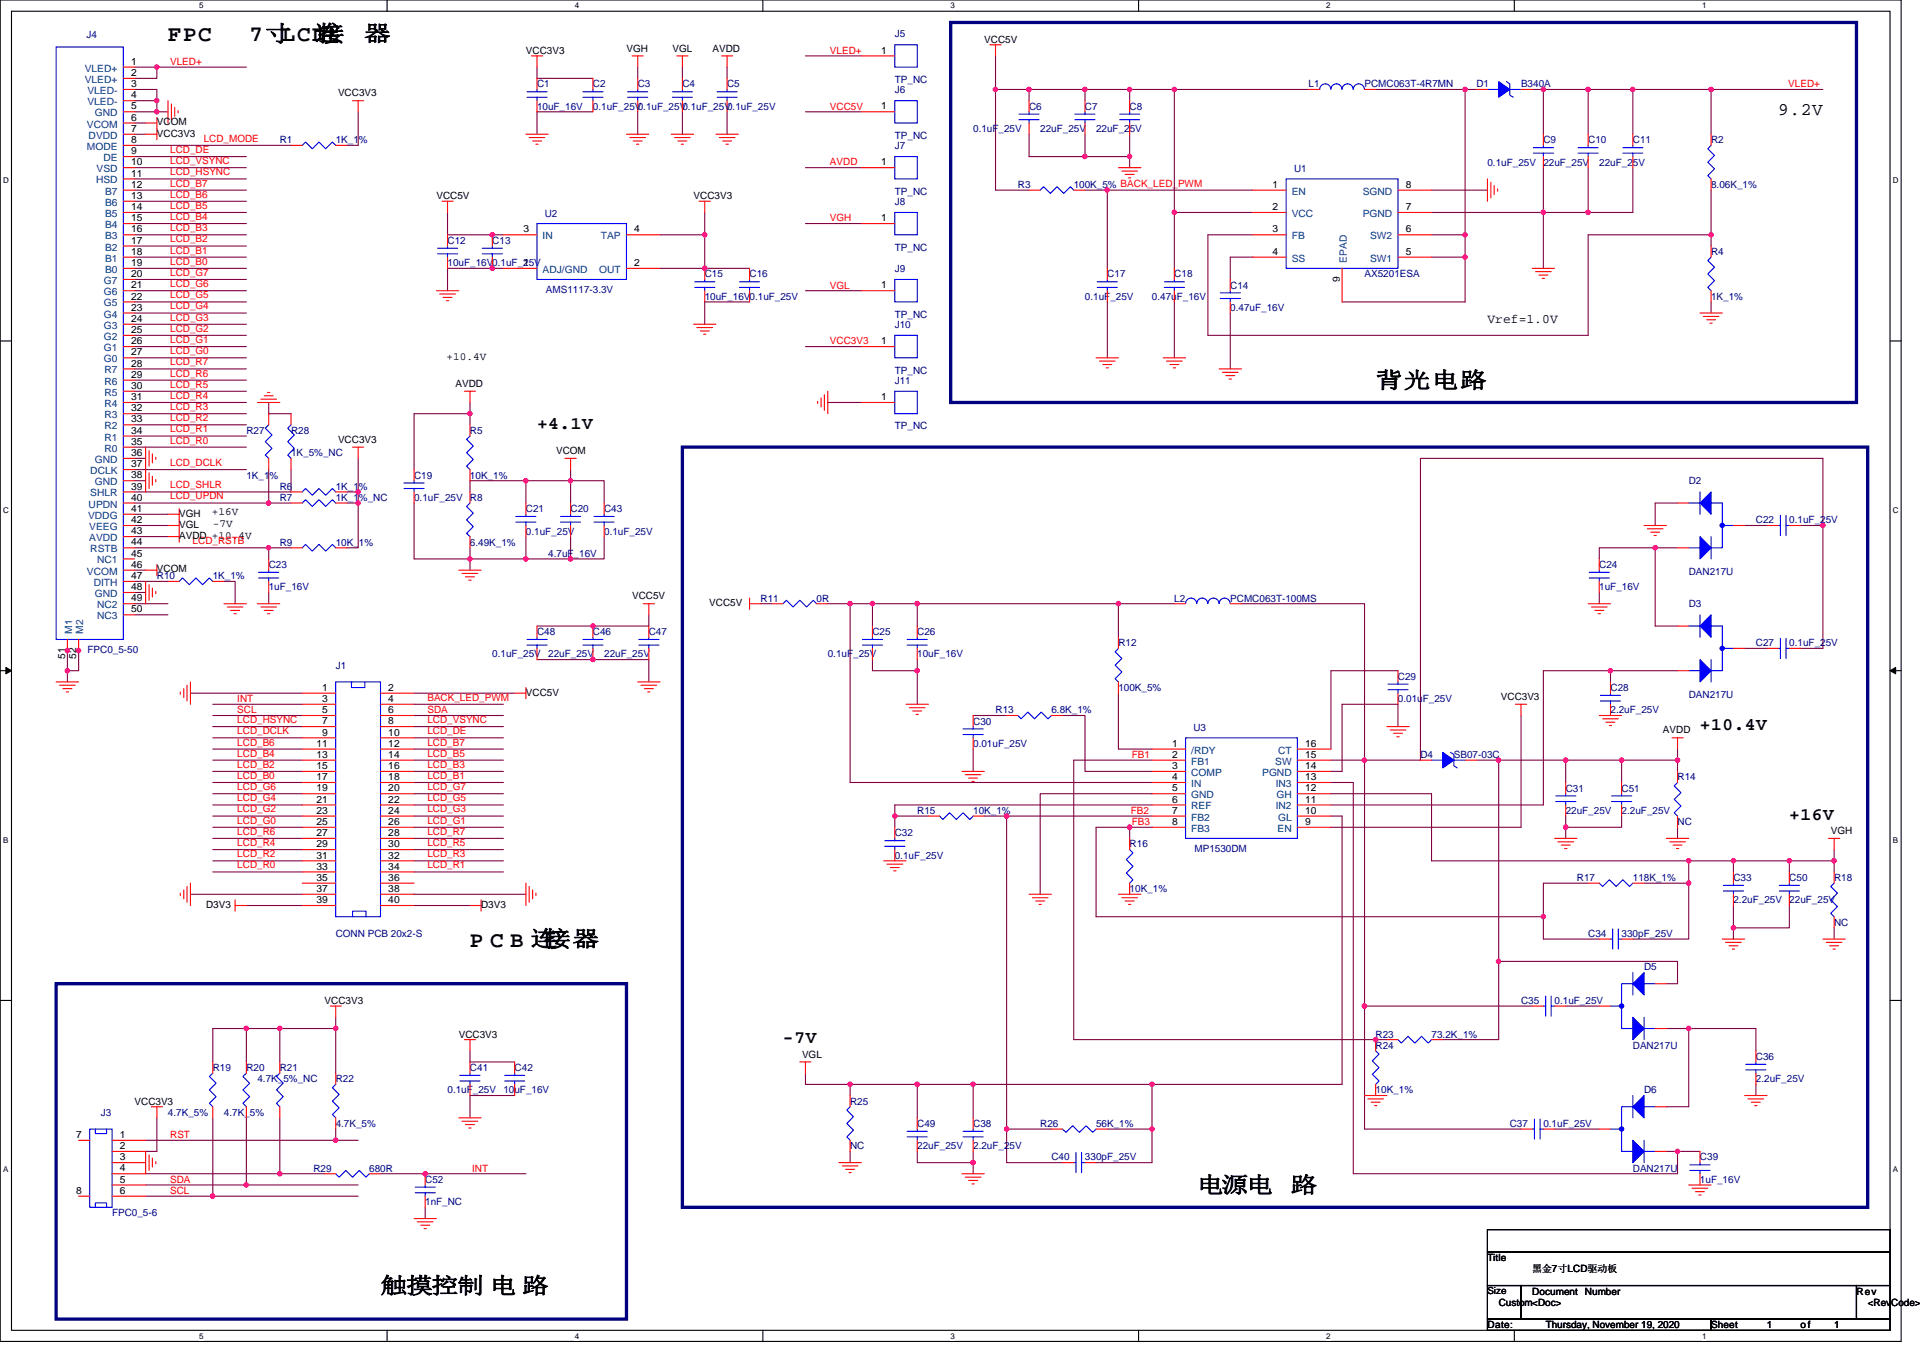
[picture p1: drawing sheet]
<svg xmlns="http://www.w3.org/2000/svg" width="297mm" height="210mm" viewBox="0 0 297 210" stroke-linecap="round" stroke-linejoin="round" font-family="sans-serif">
<defs><g id="words">
<g font-size="3.5">
<text x="25.9" y="6.4">FPC</text>
<text x="38.6" y="6.4">7寸LCD接</text>
<text x="48.5" y="6.4">连</text>
<text x="56.2" y="6.4">器</text>
<text x="212.5" y="59.9">背光电路</text>
<text x="72.6" y="146.3">P C B 连</text>
<text x="84" y="146.3">接器</text>
<text x="184.9" y="184.3">电源电</text>
<text x="199.3" y="184.3">路</text>
<text x="58.8" y="199.8">触摸控制 电 路</text>
</g>
<g font-size="2.8">
<text x="274.7" y="17.8">9.2V</text>
<text x="82.9" y="66.2">+4.1V</text>
<text x="262.6" y="112.8">+10.4V</text>
<text x="276.4" y="126.7">+16V</text>
<text x="120.9" y="161.2">-7V</text>
</g>
<text font-size="2" x="229.8" y="50">Vref=1.0V</text>
<g font-size="1.7">
<text x="69" y="55.6">+10.4V</text>
<text x="32.7" y="79.6">+16V</text>
<text x="32.9" y="81.5">-7V</text>
</g>
<g font-size="1.5" fill="#000080">
<text x="13.4" y="5.9">J4</text>
<text x="138.2" y="5.7">J5</text>
<text x="82.9" y="13.5">C1</text>
<text x="82.9" y="17">10uF_16V</text>
<text x="91.6" y="13.5">C2</text>
<text x="91.6" y="17">0.1uF_25V0.1uF_25V0.1uF_25V0.1uF_25V</text>
<text x="98.5" y="13.5">C3</text>
<text x="105.4" y="13.5">C4</text>
<text x="112.3" y="13.5">C5</text>
<text x="138.2" y="12.8">TP_NC</text>
<text x="138.2" y="14.4">J6</text>
<text x="159" y="17">C6</text>
<text x="167.6" y="17">C7</text>
<text x="174.5" y="17">C8</text>
<text x="202.1" y="13.5">L1</text>
<text x="210.8" y="13.5">PCMC063T-4R7MN</text>
<text x="228" y="13.5">D1</text>
<text x="234.9" y="13.5">B340A</text>
<text x="43.2" y="22.1">R1</text>
<text x="51.9" y="22.1">1K_1%</text>
<text x="138.2" y="23">J7</text>
<text x="138.2" y="21.4">TP_NC</text>
<text x="150.3" y="20.4">0.1uF_25V</text>
<text x="160.7" y="20.4">22uF_25V</text>
<text x="169.3" y="20.4">22uF_25V</text>
<text x="238.4" y="22.1">C9</text>
<text x="245.3" y="22.1">C10</text>
<text x="252.2" y="22.1">C11</text>
<text x="264.3" y="22.1">R2</text>
<text x="157.2" y="29">R3</text>
<text x="165.9" y="29">100K_5% BACK_LED_PWM</text>
<text x="199.9" y="26.6">U1</text>
<text x="229.8" y="25.6">0.1uF_25V</text>
<text x="238.4" y="25.6">22uF_25V</text>
<text x="247" y="25.6">22uF_25V</text>
<text x="264.3" y="29">8.06K_1%</text>
<text x="84.2" y="33.5">U2</text>
<text x="138.2" y="30.1">TP_NC</text>
<text x="138.2" y="31.6">J8</text>
<text x="69.1" y="37.7">C12</text>
<text x="69.1" y="41.1">10uF_16V0.1uF_25V</text>
<text x="76" y="37.7">C13</text>
<text x="138.2" y="38.7">TP_NC</text>
<text x="138.2" y="42">J9</text>
<text x="264.3" y="39.4">R4</text>
<text x="84.3" y="45.3">AMS1117-3.3V</text>
<text x="108.9" y="42.9">C15</text>
<text x="108.9" y="46.3">10uF_16V0.1uF_25V</text>
<text x="115.8" y="42.9">C16</text>
<text x="167.6" y="46.3">0.1uF_25V</text>
<text x="171" y="42.9">C17</text>
<text x="177.9" y="46.3">0.47uF_16V</text>
<text x="181.4" y="42.9">C18</text>
<text x="190" y="44.6">C14</text>
<text x="210.8" y="42.9">AX5201ESA</text>
<text x="264.3" y="46.3">1K_1%</text>
<text x="138.2" y="49.1">TP_NC</text>
<text x="138.2" y="50.6">J10</text>
<text x="190" y="48">0.47uF_16V</text>
<text x="138.2" y="59.3">J11</text>
<text x="138.2" y="57.7">TP_NC</text>
<text x="38.1" y="67">R27</text>
<text x="45" y="67">R28</text>
<text x="45" y="70.5">1K_5%_NC</text>
<text x="72.6" y="67">R5</text>
<text x="138.2" y="66.4">TP_NC</text>
<text x="38.1" y="74">1K_1%</text>
<text x="43.2" y="75.7">R6</text>
<text x="43.2" y="77.4">R7</text>
<text x="51.9" y="75.7">1K_1%</text>
<text x="51.9" y="77.4">1K_1%_NC</text>
<text x="64" y="74">C19</text>
<text x="64" y="77.4">0.1uF_25V</text>
<text x="72.6" y="74">10K_1%</text>
<text x="72.6" y="77.4">R8</text>
<text x="260.9" y="74.8">D2</text>
<text x="81.2" y="79.1">C21</text>
<text x="81.2" y="82.6">0.1uF_25V</text>
<text x="88.1" y="79.1">C20</text>
<text x="93.3" y="79.1">C43</text>
<text x="93.3" y="82.6">0.1uF_25V</text>
<text x="271.2" y="80.9">C22</text>
<text x="276.4" y="80.9">0.1uF_25V</text>
<text x="24.2" y="89.5">R10</text>
<text x="32.9" y="89.5">1K_1%</text>
<text x="41.5" y="87.8">C23</text>
<text x="43.2" y="84.3">R9</text>
<text x="51.9" y="84.3">10K_1%</text>
<text x="72.6" y="84.3">6.49K_1%</text>
<text x="84.7" y="86">4.7uF_16V</text>
<text x="247" y="87.8">C24</text>
<text x="260.9" y="88.8">DAN217U</text>
<text x="41.5" y="91.2">1uF_16V</text>
<text x="117.5" y="92.9">R11</text>
<text x="126.1" y="92.9">0R</text>
<text x="181.4" y="92.9">L2</text>
<text x="190" y="92.9">PCMC063T-100MS</text>
<text x="247" y="91.2">1uF_16V</text>
<text x="260.9" y="93.8">D3</text>
<text x="13.5" y="100.9">FPC0_5-50</text>
<text x="76" y="101.6">0.1uF_25V</text>
<text x="82.9" y="98.1">C48</text>
<text x="84.7" y="101.6">22uF_25V</text>
<text x="91.6" y="98.1">C46</text>
<text x="93.3" y="101.6">22uF_25V</text>
<text x="100.2" y="98.1">C47</text>
<text x="127.9" y="101.6">0.1uF_25V</text>
<text x="134.8" y="98.1">C25</text>
<text x="141.7" y="98.1">C26</text>
<text x="141.7" y="101.6">10uF_16V</text>
<text x="172.8" y="99.9">R12</text>
<text x="271.2" y="99.9">C27</text>
<text x="276.4" y="99.9">0.1uF_25V</text>
<text x="51.9" y="103.3">J1</text>
<text x="172.8" y="106.8">100K_5%</text>
<text x="215.9" y="105">C29</text>
<text x="248.8" y="106.8">C28</text>
<text x="260.9" y="107.8">DAN217U</text>
<text x="150.3" y="112">C30</text>
<text x="153.8" y="110.2">R13</text>
<text x="162.4" y="110.2">6.8K_1%</text>
<text x="184.3" y="113">U3</text>
<text x="215.9" y="108.5">0.01uF_25V</text>
<text x="248.8" y="110.2">2.2uF_25V</text>
<text x="150.3" y="115.4">0.01uF_25V</text>
<text x="219.4" y="117.1">D4</text>
<text x="224.6" y="117.1">SB07-03C</text>
<text x="141.7" y="125.8">R15</text>
<text x="150.3" y="125.8">10K_1%</text>
<text x="241.8" y="122.3">C31</text>
<text x="241.8" y="125.8">22uF_25V</text>
<text x="250.5" y="122.3">C51</text>
<text x="250.5" y="125.8">2.2uF_25V</text>
<text x="259.1" y="120.6">R14</text>
<text x="138.2" y="129.2">C32</text>
<text x="174.5" y="130.9">R16</text>
<text x="184.5" y="131.6">MP1530DM</text>
<text x="259.1" y="127.5">NC</text>
<text x="138.2" y="132.7">0.1uF_25V</text>
<text x="174.5" y="137.9">10K_1%</text>
<text x="243.6" y="136.1">R17</text>
<text x="252.2" y="136.1">118K_1%</text>
<text x="267.8" y="136.1">C33</text>
<text x="276.4" y="136.1">C50</text>
<text x="283.3" y="136.1">R18</text>
<text x="267.8" y="139.6">2.2uF_25V</text>
<text x="276.4" y="139.6">22uF_25V</text>
<text x="283.3" y="143">NC</text>
<text x="51.9" y="144.8">CONN PCB 20x2-S</text>
<text x="245.3" y="144.8">C34</text>
<text x="250.5" y="144.8">330pF_25V</text>
<text x="254" y="149.9">D5</text>
<text x="234.9" y="155.1">C35</text>
<text x="240.1" y="155.1">0.1uF_25V</text>
<text x="212.5" y="160.3">R23</text>
<text x="221.1" y="160.3">73.2K_1%</text>
<text x="32.9" y="165.5">R19</text>
<text x="38.1" y="165.5">R20</text>
<text x="39.8" y="167.2">4.7K_5%_NC</text>
<text x="43.2" y="165.5">R21</text>
<text x="51.9" y="167.2">R22</text>
<text x="72.6" y="165.5">C41</text>
<text x="79.5" y="165.5">C42</text>
<text x="212.5" y="162">R24</text>
<text x="252.2" y="162">DAN217U</text>
<text x="271.2" y="163.8">C36</text>
<text x="271.2" y="167.2">2.2uF_25V</text>
<text x="15.6" y="172.4">J3</text>
<text x="25.9" y="172.4">4.7K_5%</text>
<text x="34.6" y="172.4">4.7K_5%</text>
<text x="69.1" y="169">0.1uF_25V</text>
<text x="77.8" y="169">10uF_16V</text>
<text x="131.3" y="170.7">R25</text>
<text x="212.5" y="169">10K_1%</text>
<text x="254" y="169">D6</text>
<text x="51.9" y="174.1">4.7K_5%</text>
<text x="131.3" y="177.6">NC</text>
<text x="141.7" y="174.1">C49</text>
<text x="141.7" y="177.6">22uF_25V</text>
<text x="150.3" y="174.1">C38</text>
<text x="150.3" y="177.6">2.2uF_25V</text>
<text x="160.7" y="174.1">R26</text>
<text x="162.4" y="179.3">C40</text>
<text x="167.6" y="179.3">330pF_25V</text>
<text x="169.3" y="174.1">56K_1%</text>
<text x="233.2" y="174.1">C37</text>
<text x="238.4" y="174.1">0.1uF_25V</text>
<text x="262.6" y="179.3">C39</text>
<text x="48.4" y="181">R29</text>
<text x="57" y="181">680R</text>
<text x="65.7" y="182.8">C52</text>
<text x="252.2" y="181">DAN217U</text>
<text x="262.6" y="182.8">1uF_16V</text>
<text x="17.3" y="187.9">FPC0_5-6</text>
<text x="65.7" y="186.2">1nF_NC</text>
</g>
<g font-size="1.5" fill="#004080">
<text x="13.1" y="11.1">VLED+</text>
<text x="13.1" y="12.8">VLED+</text>
<text x="13.5" y="14.5">VLED-</text>
<text x="13.5" y="16.3">VLED-</text>
<text x="14.7" y="18">GND</text>
<text x="13.4" y="19.7">VCOM</text>
<text x="13.4" y="23.2">MODE</text>
<text x="13.7" y="21.4">DVDD</text>
<text x="14.8" y="28.3">HSD</text>
<text x="14.9" y="26.6">VSD</text>
<text x="16" y="24.9">DE</text>
<text x="16.2" y="30.1">B7</text>
<text x="16.2" y="31.8">B6</text>
<text x="16.2" y="33.5">B5</text>
<text x="16.2" y="35.2">B4</text>
<text x="199.5" y="30.1">EN</text>
<text x="199.5" y="33.5">VCC</text>
<text x="210.5" y="33.5">PGND</text>
<text x="210.5" y="30.1">SGND</text>
<text x="16.2" y="37">B3</text>
<text x="16.2" y="38.7">B2</text>
<text x="16.2" y="40.4">B1</text>
<text x="83.8" y="37">IN</text>
<text x="92.8" y="37">TAP</text>
<text x="199.5" y="40.4">SS</text>
<text x="199.5" y="37">FB</text>
<text x="208" y="40.6" transform="rotate(-90 208 40.6)">EPAD</text>
<text x="211.6" y="37">SW2</text>
<text x="211.6" y="40.4">SW1</text>
<text x="16.1" y="43.9">G7</text>
<text x="16.1" y="45.6">G6</text>
<text x="16.1" y="47.3">G5</text>
<text x="16.2" y="42.2">B0</text>
<text x="83.8" y="42.2">ADJ/GND</text>
<text x="92.6" y="42.2">OUT</text>
<text x="16.1" y="49.1">G4</text>
<text x="16.1" y="50.8">G3</text>
<text x="16.1" y="52.5">G2</text>
<text x="16.1" y="54.3">G1</text>
<text x="16.1" y="56">G0</text>
<text x="16.1" y="57.7">R7</text>
<text x="16.1" y="59.4">R6</text>
<text x="16.1" y="61.2">R5</text>
<text x="16.1" y="62.9">R4</text>
<text x="16.1" y="64.6">R3</text>
<text x="14.7" y="71.5">GND</text>
<text x="16.1" y="66.3">R2</text>
<text x="16.1" y="68.1">R1</text>
<text x="16.1" y="69.8">R0</text>
<text x="13.9" y="73.3">DCLK</text>
<text x="13.9" y="76.7">SHLR</text>
<text x="14.7" y="75">GND</text>
<text x="13.6" y="80.2">VDDG</text>
<text x="13.7" y="78.4">UPDN</text>
<text x="13.8" y="81.9">VEEG</text>
<text x="13.8" y="83.6">AVDD</text>
<text x="13.4" y="88.8">VCOM</text>
<text x="13.9" y="85.3">RSTB</text>
<text x="15" y="87.1">NC1</text>
<text x="14.5" y="90.5">DITH</text>
<text x="14.7" y="92.2">GND</text>
<text x="15" y="94">NC2</text>
<text x="15" y="95.7">NC3</text>
<text x="11.1" y="97.9" transform="rotate(-90 11.1 97.9)">M1</text>
<text x="12.9" y="97.9" transform="rotate(-90 12.9 97.9)">M2</text>
<text x="184" y="116.4">/RDY</text>
<text x="184" y="118.2">FB1</text>
<text x="184" y="119.9">COMP</text>
<text x="195" y="119.9">PGND</text>
<text x="197" y="118.2">SW</text>
<text x="197.4" y="116.4">CT</text>
<text x="184" y="121.6">IN</text>
<text x="184" y="123.3">GND</text>
<text x="184" y="125.1">REF</text>
<text x="197.1" y="125.1">IN2</text>
<text x="197.1" y="121.6">IN3</text>
<text x="197.2" y="123.3">GH</text>
<text x="184" y="126.8">FB2</text>
<text x="184" y="128.5">FB3</text>
<text x="197.3" y="128.5">EN</text>
<text x="197.4" y="126.8">GL</text>
</g>
<g font-size="1.5">
<text x="20.3" y="10">1</text>
<text x="20.3" y="11.7">2</text>
<text x="81.2" y="8.3">VCC3V3</text>
<text x="96.8" y="8">VGH</text>
<text x="103.9" y="8">VGL</text>
<text x="110.1" y="8">AVDD</text>
<text x="136.1" y="8.3">1</text>
<text x="152" y="6.6">VCC5V</text>
<text x="20.3" y="13.5">3</text>
<text x="20.3" y="15.2">4</text>
<text x="20.3" y="16.9">5</text>
<text x="52.2" y="14.9">VCC3V3</text>
<text x="136.1" y="16.9">1</text>
<text x="20.3" y="18.6">6</text>
<text x="20.3" y="22.1">8</text>
<text x="20.3" y="20.4">7</text>
<text x="20.3" y="23.8">9</text>
<text x="24.2" y="19.4">VCOM</text>
<text x="24.2" y="21.1">VCC3V3</text>
<text x="20.3" y="29">12</text>
<text x="20.3" y="27.3">11</text>
<text x="20.3" y="25.5">10</text>
<text x="136.1" y="25.5">1</text>
<text x="196.6" y="29">1</text>
<text x="217.1" y="29">8</text>
<text x="20.3" y="30.7">13</text>
<text x="20.3" y="32.5">14</text>
<text x="20.3" y="34.2">15</text>
<text x="20.3" y="35.9">16</text>
<text x="67.4" y="30.8">VCC5V</text>
<text x="80.9" y="35.9">3</text>
<text x="98" y="35.9">4</text>
<text x="107.1" y="30.8">VCC3V3</text>
<text x="136.1" y="34.2">1</text>
<text x="196.6" y="35.9">3</text>
<text x="196.6" y="32.5">2</text>
<text x="217.1" y="32.5">7</text>
<text x="217.1" y="35.9">6</text>
<text x="20.3" y="37.7">17</text>
<text x="20.3" y="39.4">18</text>
<text x="20.3" y="41.1">19</text>
<text x="80.9" y="41.1">1</text>
<text x="98" y="41.1">2</text>
<text x="196.6" y="39.4">4</text>
<text x="217.1" y="39.4">5</text>
<text x="20.3" y="42.8">20</text>
<text x="20.3" y="44.6">21</text>
<text x="20.3" y="46.3">22</text>
<text x="136.1" y="44.6">1</text>
<text x="206.9" y="43.6" transform="rotate(-90 206.9 43.6)">9</text>
<text x="20.3" y="48">23</text>
<text x="20.3" y="49.7">24</text>
<text x="20.3" y="51.5">25</text>
<text x="20.3" y="53.2">26</text>
<text x="136.1" y="53.2">1</text>
<text x="20.3" y="54.9">27</text>
<text x="20.3" y="56.6">28</text>
<text x="20.3" y="58.4">29</text>
<text x="70.4" y="59.8">AVDD</text>
<text x="20.3" y="60.1">30</text>
<text x="20.3" y="61.8">31</text>
<text x="20.3" y="63.6">32</text>
<text x="20.3" y="65.3">33</text>
<text x="136.1" y="61.8">1</text>
<text x="20.3" y="67">34</text>
<text x="20.3" y="68.7">35</text>
<text x="20.3" y="70.5">36</text>
<text x="52.2" y="68.4">VCC3V3</text>
<text x="85.9" y="70.1">VCOM</text>
<text x="20.3" y="77.4">40</text>
<text x="20.3" y="72.2">37</text>
<text x="20.3" y="75.6">39</text>
<text x="20.3" y="73.9">38</text>
<text x="20.3" y="80.8">42</text>
<text x="20.3" y="82.6">43</text>
<text x="20.3" y="79.1">41</text>
<text x="27.7" y="79.8">VGH</text>
<text x="27.7" y="81.6">VGL</text>
<text x="27.7" y="83.3">AVDD +10.4V</text>
<text x="20.3" y="87.7">46</text>
<text x="20.3" y="84.3">44</text>
<text x="20.3" y="89.5">47</text>
<text x="20.3" y="86">45</text>
<text x="24.2" y="88.5">VCOM</text>
<text x="20.3" y="91.2">48</text>
<text x="20.3" y="92.9">49</text>
<text x="20.3" y="94.6">50</text>
<text x="97.6" y="92.6">VCC5V</text>
<text x="109.6" y="93.6">VCC5V</text>
<text x="10.1" y="101.8" transform="rotate(-90 10.1 101.8)">51</text>
<text x="11.8" y="101.8" transform="rotate(-90 11.8 101.8)">52</text>
<text x="49.8" y="106.7">1</text>
<text x="60" y="106.7">2</text>
<text x="81.2" y="107.5">VCC5V</text>
<text x="49.8" y="108.5">3</text>
<text x="49.8" y="110.2">5</text>
<text x="49.8" y="111.9">7</text>
<text x="49.8" y="113.6">9</text>
<text x="60" y="108.5">4</text>
<text x="60" y="110.2">6</text>
<text x="60" y="111.9">8</text>
<text x="60" y="113.6">10</text>
<text x="231.8" y="108.1">VCC3V3</text>
<text x="256.9" y="113.3">AVDD</text>
<text x="48.9" y="115.4">11</text>
<text x="48.9" y="117.1">13</text>
<text x="48.9" y="118.8">15</text>
<text x="60" y="115.4">12</text>
<text x="60" y="117.1">14</text>
<text x="60" y="118.8">16</text>
<text x="181" y="115.4">1</text>
<text x="181" y="117.1">2</text>
<text x="181" y="118.8">3</text>
<text x="201.6" y="115.4">16</text>
<text x="201.6" y="117.1">15</text>
<text x="201.6" y="118.8">14</text>
<text x="48.9" y="120.5">17</text>
<text x="48.9" y="122.3">19</text>
<text x="48.9" y="124">21</text>
<text x="48.9" y="125.7">23</text>
<text x="60" y="120.5">18</text>
<text x="60" y="122.3">20</text>
<text x="60" y="124">22</text>
<text x="60" y="125.7">24</text>
<text x="181" y="120.5">4</text>
<text x="181" y="122.3">5</text>
<text x="181" y="124">6</text>
<text x="181" y="125.7">7</text>
<text x="201.6" y="125.7">10</text>
<text x="201.6" y="124">11</text>
<text x="201.6" y="120.5">13</text>
<text x="201.6" y="122.3">12</text>
<text x="48.9" y="127.5">25</text>
<text x="48.9" y="129.2">27</text>
<text x="48.9" y="130.9">29</text>
<text x="60" y="127.5">26</text>
<text x="60" y="129.2">28</text>
<text x="60" y="130.9">30</text>
<text x="181" y="127.5">8</text>
<text x="201.6" y="127.5">9</text>
<text x="282.8" y="128.9">VGH</text>
<text x="48.9" y="132.7">31</text>
<text x="48.9" y="134.4">33</text>
<text x="48.9" y="136.1">35</text>
<text x="48.9" y="137.8">37</text>
<text x="60" y="132.7">32</text>
<text x="60" y="134.4">34</text>
<text x="60" y="136.1">36</text>
<text x="60" y="137.8">38</text>
<text x="31.8" y="140.3">D3V3</text>
<text x="48.9" y="139.6">39</text>
<text x="60" y="139.6">40</text>
<text x="74.3" y="140.3">D3V3</text>
<text x="50.1" y="155.1">VCC3V3</text>
<text x="70.9" y="160.3">VCC3V3</text>
<text x="123.9" y="163.4">VGL</text>
<text x="20.8" y="170.7">VCC3V3</text>
<text x="11.8" y="175.8">7</text>
<text x="18.5" y="175.8">1</text>
<text x="18.5" y="177.5">2</text>
<text x="18.5" y="179.3">3</text>
<text x="11.8" y="184.5">8</text>
<text x="18.5" y="181">4</text>
<text x="18.5" y="182.7">5</text>
<text x="18.5" y="184.5">6</text>
<text x="229.8" y="194.9">Title</text>
<text x="236.7" y="196.6">黑金7寸LCD驱动板</text>
<text x="229.8" y="200">Size</text>
<text x="231.5" y="201.8">Custom&lt;Doc&gt;</text>
<text x="236.7" y="200">Document Number</text>
<text x="286.8" y="200">Rev</text>
<text x="288.5" y="201.8">&lt;RevCode&gt;</text>
<text x="229.8" y="205.2">Date:</text>
<text x="238.8" y="205.2">Thursday, November 19, 2020</text>
<text x="264.3" y="205.2">Sheet</text>
<text x="272.9" y="205.2">1</text>
<text x="278.1" y="205.2">of</text>
<text x="283.3" y="205.2">1</text>
</g>
<g font-size="1.5" fill="#f00">
<text x="26.3" y="10">VLED+</text>
<text x="128.2" y="8.3">VLED+</text>
<text x="128.2" y="16.9">VCC5V</text>
<text x="276.2" y="13.5">VLED+</text>
<text x="26.3" y="23.6">LCD_DE</text>
<text x="31.5" y="21.9">LCD_MODE</text>
<text x="26.3" y="28.8">LCD_B7</text>
<text x="26.3" y="27.1">LCD_HSYNC</text>
<text x="26.3" y="25.4">LCD_VSYNC</text>
<text x="128.2" y="25.6">AVDD</text>
<text x="26.3" y="35.7">LCD_B3</text>
<text x="26.3" y="34">LCD_B4</text>
<text x="26.3" y="32.3">LCD_B5</text>
<text x="26.3" y="30.5">LCD_B6</text>
<text x="128.2" y="34.2">VGH</text>
<text x="26.3" y="40.9">LCD_B0</text>
<text x="26.3" y="39.2">LCD_B1</text>
<text x="26.3" y="37.5">LCD_B2</text>
<text x="26.3" y="42.6">LCD_G7</text>
<text x="26.3" y="44.4">LCD_G6</text>
<text x="26.3" y="46.1">LCD_G5</text>
<text x="26.3" y="47.8">LCD_G4</text>
<text x="128.2" y="44.6">VGL</text>
<text x="26.3" y="49.6">LCD_G3</text>
<text x="26.3" y="51.3">LCD_G2</text>
<text x="26.3" y="53">LCD_G1</text>
<text x="128.2" y="53.2">VCC3V3</text>
<text x="26.3" y="59.9">LCD_R5</text>
<text x="26.3" y="58.2">LCD_R6</text>
<text x="26.3" y="56.5">LCD_R7</text>
<text x="26.3" y="54.7">LCD_G0</text>
<text x="26.3" y="65.1">LCD_R2</text>
<text x="26.3" y="63.4">LCD_R3</text>
<text x="26.3" y="61.6">LCD_R4</text>
<text x="26.3" y="66.8">LCD_R1</text>
<text x="26.3" y="68.5">LCD_R0</text>
<text x="26.3" y="72">LCD_DCLK</text>
<text x="26.3" y="75.5">LCD_SHLR</text>
<text x="26.3" y="77.2">LCD_UPDN</text>
<text x="29.8" y="84.1">LCD_RSTB</text>
<text x="36.7" y="110.2">SCL</text>
<text x="36.7" y="111.7">LCD_HSYNC</text>
<text x="36.7" y="113.5">LCD_DCLK</text>
<text x="36.7" y="108.5">INT</text>
<text x="66" y="113.5">LCD_DE</text>
<text x="66" y="111.7">LCD_VSYNC</text>
<text x="66" y="110.2">SDA</text>
<text x="66" y="108.3">BACK_LED_PWM</text>
<text x="36.7" y="115.2">LCD_B6</text>
<text x="36.7" y="116.9">LCD_B4</text>
<text x="36.7" y="118.6">LCD_B2</text>
<text x="66" y="115.2">LCD_B7</text>
<text x="66" y="118.6">LCD_B3</text>
<text x="66" y="116.9">LCD_B5</text>
<text x="174.8" y="117.1">FB1</text>
<text x="36.7" y="120.4">LCD_B0</text>
<text x="36.7" y="122.1">LCD_G6</text>
<text x="36.7" y="123.8">LCD_G4</text>
<text x="36.7" y="125.5">LCD_G2</text>
<text x="66" y="123.8">LCD_G5</text>
<text x="66" y="122.1">LCD_G7</text>
<text x="66" y="120.4">LCD_B1</text>
<text x="66" y="125.5">LCD_G3</text>
<text x="174.7" y="125.8">FB2</text>
<text x="36.7" y="127.3">LCD_G0</text>
<text x="36.7" y="129">LCD_R6</text>
<text x="36.7" y="130.7">LCD_R4</text>
<text x="66" y="129">LCD_R7</text>
<text x="66" y="127.3">LCD_G1</text>
<text x="66" y="130.7">LCD_R5</text>
<text x="174.8" y="127.5">FB3</text>
<text x="36.7" y="132.5">LCD_R2</text>
<text x="36.7" y="134.2">LCD_R0</text>
<text x="66" y="132.5">LCD_R3</text>
<text x="66" y="134.2">LCD_R1</text>
<text x="26.3" y="175.9">RST</text>
<text x="26.3" y="182.8">SDA</text>
<text x="26.3" y="184.5">SCL</text>
<text x="72.9" y="181">INT</text>
</g>
<g font-size="1.2">
<text x="30.8" y="1.3">5</text>
<text x="88.8" y="1.3">4</text>
<text x="146.8" y="1.3">3</text>
<text x="204.9" y="1.3">2</text>
<text x="262.9" y="1.3">1</text>
<text x=".5" y="28.3">D</text>
<text x="292.4" y="28.3">D</text>
<text x=".5" y="79.2">C</text>
<text x="292.4" y="79.2">C</text>
<text x=".5" y="130.2">B</text>
<text x="292.4" y="130.2">B</text>
<text x=".5" y="181.1">A</text>
<text x="292.4" y="181.1">A</text>
<text x="30.8" y="206.8">5</text>
<text x="88.8" y="206.8">4</text>
<text x="146.8" y="206.8">3</text>
<text x="204.9" y="206.8">2</text>
<text x="262.9" y="206.8">1</text>
</g>
</g></defs>
<path d="M0 0h293.7v207.3h-293.7zM1.8 1.7h290.1v203.8h-290.1z" fill="none" stroke="#000" stroke-width=".17"/>
<g fill="#fff">
<path d="M30.8 .2h.6v1.4h-.6z"/>
<path d="M30.8 205.7h.6v1.4h-.6z"/>
</g>
<path d="M59.8 0v1.7M59.8 205.5v1.8" fill="none" stroke="#000" stroke-width=".17"/>
<g fill="#fff">
<path d="M88.8 .2h.6v1.4h-.6z"/>
<path d="M88.8 205.7h.6v1.4h-.6z"/>
</g>
<path d="M117.8 0v1.7M117.8 205.5v1.8" fill="none" stroke="#000" stroke-width=".17"/>
<g fill="#fff">
<path d="M146.8 .2h.7v1.4h-.7z"/>
<path d="M146.8 205.7h.7v1.4h-.7z"/>
</g>
<path d="M175.9 0v1.7M175.9 205.5v1.8" fill="none" stroke="#000" stroke-width=".17"/>
<g fill="#fff">
<path d="M204.9 .2h.6v1.4h-.6z"/>
<path d="M204.9 205.7h.6v1.4h-.6z"/>
</g>
<path d="M233.9 0v1.7M233.9 205.5v1.8" fill="none" stroke="#000" stroke-width=".17"/>
<g fill="#fff">
<path d="M262.9 .2h.7v1.4h-.7z"/>
<path d="M262.9 205.7h.7v1.4h-.7z"/>
<path d="M.5 27.2h.8v1.4h-.8z"/>
<path d="M292.4 27.2h.8v1.4h-.8z"/>
<path d="M.5 78.1h.8v1.4h-.8z"/>
<path d="M292.4 78.1h.8v1.4h-.8z"/>
</g>
<path d="M0 52.7h1.8M291.9 52.7h1.8" fill="none" stroke="#000" stroke-width=".17"/>
<g fill="#fff">
<path d="M.5 129.1h.8v1.4h-.8z"/>
<path d="M292.4 129.1h.8v1.4h-.8z"/>
</g>
<path d="M0 103.6h1.8M291.9 103.6h1.8" fill="none" stroke="#000" stroke-width=".17"/>
<path d="M.9 103.1l.9 .5-.9 .5zM291.9 103.6l.9-.5v1z" fill="#000" stroke="#000" stroke-width=".15"/>
<g fill="#fff">
<path d="M.5 180h.8v1.4h-.8z"/>
<path d="M292.4 180h.8v1.4h-.8z"/>
</g>
<path d="M0 154.6h1.8M291.9 154.6h1.8M229.8 198.6h5.1v5.2h-5.1zM229.8 190h62.1v3.5h-62.1zM229.8 193.5h62.1v5.1h-62.1zM234.9 198.6h51.9v5.2h-51.9zM286.8 198.6h5.1v5.2h-5.1zM229.8 203.8h34.5v1.7h-34.5zM264.3 203.8h27.6v1.7h-27.6z" fill="none" stroke="#000" stroke-width=".17"/>
<path d="M146.9 3.5h139.9v58.7h-139.9zM105.4 69.1h183.1v117.4h-183.1zM8.7 152h88.1v51.8h-88.1z" fill="none" stroke="#000080" stroke-width=".51"/>
<g fill="none" stroke="#800040" stroke-width=".17">
<path d="M20.8 17.3h3.4M20.8 10.4h3.4M20.8 13.8h3.4v1.8M20.8 15.6h3.4v1.7M20.8 19h1.7M24.2 17.3h1.7M38.1 10.4h-13.9v1.7h-3.4M55.3 17.3v5.2h-1.7M82.9 10.4v1.7h8.7M91.6 17.3h-8.7v3.4M98.5 10.4v1.7M98.5 17.3v3.4"/>
<path d="M105.4 10.4v1.7M105.4 17.3v3.4M112.3 10.4v1.7M112.3 17.3v3.4M124.4 8.6h8.7M124.4 17.3h8.7M153.8 13.8h5.2M153.8 13.8v15.6h5.2M153.8 8.6v5.2M159 13.8v1.8M159 13.8h8.6v1.8M167.6 13.8h6.9"/>
<path d="M174.5 13.8h6.9v19M174.5 13.8v1.8M181.4 13.8h20.7M212.5 13.8h13.8M226.3 13.8v22.5M226.3 13.8h1.7M236.7 13.8h1.7M238.4 13.8h6.9M238.4 13.8v6.9M245.3 13.8h6.9v6.9M245.3 13.8v6.9M252.2 13.8h12.1"/>
<path d="M264.3 13.8v6.9M264.3 13.8h17.3M20.8 39.7h17.3M20.8 38h17.3M20.8 36.3h17.3M20.8 34.5h17.3M20.8 32.8h17.3M20.8 31.1h17.3M20.8 29.4h17.3M20.8 27.6h17.3M20.8 25.9h17.3M20.8 24.2h17.3"/>
<path d="M20.8 20.7h1.7M20.8 22.5h24.2M69.1 32.8v3.5h8.7M102 36.3h6.9M108.9 36.3v5.2M108.9 32.8v3.5M124.4 25.9h8.7M124.4 34.5h8.7M159 20.7v3.5h8.6M167.6 24.2h6.9M167.6 29.4h3.4M167.6 20.7v3.5"/>
<path d="M171 29.4v12.1M171 29.4h22.5M174.5 20.7v3.5M174.5 24.2v1.7M181.4 32.8v8.7M181.4 32.8h12.1M193.5 39.7h-3.5v3.5M221.1 36.3h5.2M221.1 39.7h5.2M221.1 32.8h17.3M221.1 29.4h8.7M226.3 36.3v3.4"/>
<path d="M226.3 39.7v7h-19M238.4 32.8h6.9M238.4 32.8v8.7M238.4 25.9v6.9M245.3 25.9v6.9M252.2 25.9v6.9h-6.9M264.3 36.3h-19v15.5h-58.7v-15.5h6.9M264.3 36.3v1.7M264.3 29.4v6.9M20.8 58.7h17.3M20.8 57h17.3M20.8 41.5h17.3"/>
<path d="M20.8 43.2h17.3M20.8 44.9h17.3M20.8 46.7h17.3M20.8 48.4h17.3M20.8 50.1h17.3M20.8 51.8h17.3M20.8 53.6h17.3M20.8 55.3h17.3M77.8 41.5h-8.7v3.4M102 41.5h6.9M108.9 41.5h6.9M115.8 46.7h-6.9v3.4"/>
<path d="M124.4 44.9h8.7M124.4 53.6h8.7M171 46.7v8.6M181.4 46.7v8.6M190 48.4v8.6M264.3 46.7v1.7M20.8 65.6h17.3M20.8 77.7h20.7M20.8 79.5h5.1M20.8 70.8h1.7M20.8 74.3h1.7M20.8 63.9h17.3"/>
<path d="M20.8 62.2h17.3M20.8 60.5h17.3M20.8 67.4h17.3M20.8 69.1h17.3M20.8 72.6h17.3M41.5 62.2v1.7h3.5M41.5 72.6v5.1h3.5M45 72.6v3.4h-24.2M53.6 76h1.7M53.6 77.7h1.7M55.3 70.8v5.2M55.3 76v1.7"/>
<path d="M55.3 77.7v6.9h-1.7M64 77.7v8.7h8.6M72.6 62.2v1.7M72.6 63.9h-8.6v8.7M72.6 63.9v1.7M81.2 74.3h6.9M81.2 74.3v3.4M81.2 74.3h-8.6v1.7M88.1 74.3v3.4M88.1 72.6v1.7M88.1 74.3h5.2v3.4M127.9 62.2h5.2"/>
<path d="M259.1 77.7h-3.4v3.5M20.8 82.9h5.1M20.8 81.2h5.1M20.8 91.5h1.7M20.8 84.6h20.7M20.8 93.3h5.1M20.8 95h5.1M20.8 89.8h5.1M20.8 88.1h1.7M34.6 89.8h1.7v3.5M41.5 91.5v1.8M45 84.6h-3.5v1.8"/>
<path d="M72.6 84.6v1.8M72.6 86.4h8.6M72.6 86.4v1.7M81.2 86.4h6.9M81.2 82.9v3.5M88.1 82.9v3.5M93.3 82.9v3.5h-5.2M100.2 95v1.7h-17.3M117.5 93.3h1.7M127.9 93.3h3.4M131.3 93.3h3.5v3.4M131.3 93.3v27.6h46.6"/>
<path d="M134.8 93.3h6.9v3.4M141.7 93.3h31.1M172.8 93.3v5.2M172.8 93.3h8.6M191.8 93.3h19v24.2M247 91.5v1.8M255.7 84.6v12.1h3.4M255.7 84.6h3.4M255.7 84.6h-8.7v1.8M269.5 81.2h3.4M278.1 81.2h3.5M281.6 81.2v-10.4h-62.2v46.7h-8.6"/>
<path d="M281.6 81.2v19h-3.5M10.4 100.2v3.4M12.1 100.2v3.4h-1.7v1.8M29.4 107.1h17.3M32.9 112.3h13.8M32.9 114h13.8M32.9 115.7h13.8M32.9 117.5h13.8M32.9 119.2h13.8M32.9 108.8h13.8M32.9 110.6h13.8M64 115.7h13.8"/>
<path d="M64 114h13.8M64 112.3h13.8M64 110.6h13.8M64 119.2h13.8M64 117.5h13.8M64 108.8h13.8M64 107.1h15.5M82.9 101.9h17.3v3.5M134.8 101.9v1.7h6.9M141.7 103.6v5.2M141.7 101.9v1.7M150.3 115.7v3.5"/>
<path d="M150.3 110.6h5.2M164.1 110.6h3.5v8.6h10.3M172.8 107.1v8.6h5.1M177.9 117.5h-12v43.1h48.3M205.6 117.5h5.2M210.8 117.5v37.9M215.9 103.6h-10.3v12.1M215.9 112.3v-3.5h-8.6v10.4h-1.7M228 117.5h3.5M231.5 117.5v31h27.6v3.5h-1.7M231.5 117.5h10.3v3.4M234.9 110.6v17.2h-29.3"/>
<path d="M241.8 117.5h8.7M248.8 103.6h10.3M248.8 103.6h-10.4v20.8h-32.8M248.8 103.6v1.8M259.1 117.5v1.7M259.1 115.7v1.8M259.1 117.5h-8.6v3.4M269.5 100.2h3.4M29.4 138.2h17.3M32.9 120.9h13.8M32.9 122.6h13.8M32.9 124.4h13.8"/>
<path d="M32.9 126.1h13.8M32.9 127.8h13.8M32.9 129.5h13.8M32.9 131.3h13.8M32.9 133h13.8M32.9 134.7h13.8M38.1 139.9h8.6M64 124.4h13.8M64 122.6h13.8M64 120.9h13.8M64 129.5h13.8M64 127.8h13.8"/>
<path d="M64 126.1h13.8M64 131.3h13.8M64 133h13.8M64 134.7h13.8M64 138.2h17.2M64 139.9h8.6M138.2 126.1v1.7M138.2 126.1h5.2M152 126.1h3.5M155.5 126.1v53.5h8.6M155.5 126.1h22.4M174.5 127.8v1.7"/>
<path d="M174.5 127.8h3.4M174.5 127.8h-5.2v13.8h69.1M177.9 122.6h-17.2v15.6M177.9 124.4h-39.7v1.7M205.6 120.9h3.4v60.5h50.1v-3.5M205.6 126.1h1.7v41.5h-29.4M205.6 122.6h15.5v10.4h39.8M241.8 126.1v1.7M245.3 136.5h-6.9v5.1M250.5 126.1v1.7h-8.7v1.7M254 136.5h6.9M259.1 127.8v1.7"/>
<path d="M260.9 133h6.9M260.9 136.5v8.6h-8.7M260.9 133v3.5M267.8 139.9v3.5M276.4 133h-8.6v1.7M276.4 139.9v3.5h-8.6v1.7M283.3 131.3v1.7M283.3 133v1.7M283.3 133h-6.9v1.7M38.1 158.9h-5.2v5.2M38.1 158.9h5.1M38.1 158.9v5.2"/>
<path d="M43.2 158.9h8.7M43.2 158.9v5.2M51.9 158.9v6.9M51.9 157.2v1.7M210.8 155.4h25.9M210.8 155.4v19.1h24.1M231.5 148.5v12.1h-8.6M238.4 141.6v3.5h8.6M241.8 155.4h5.2M257.4 158.9h3.5M260.9 158.9v12.1h-3.5M260.9 158.9h10.3v3.5"/>
<path d="M283.3 143.4v1.7M22.5 176.2h29.4M24.2 172.7v5.2h-1.7M32.9 172.7v12.1M38.1 172.7v10.4M43.2 172.7v8.7M51.9 174.5v1.7h3.4M72.6 162.4v1.7h6.9M79.5 169.3h-6.9v3.4M124.4 165.8v1.8h6.9v1.7M131.3 167.6h10.4M131.3 177.9v1.7"/>
<path d="M141.7 177.9v1.7h8.6M150.3 177.9v1.7M150.3 179.6v1.8M150.3 167.6h27.6M150.3 167.6h-8.6v5.1M150.3 167.6v5.1M155.5 174.5h6.9M171 174.5h6.9M177.9 174.5v5.1h-8.6M177.9 167.6v6.9M240.1 174.5h6.9M257.4 177.9h1.7"/>
<path d="M259.1 177.9h3.5M271.2 167.6v1.7M22.5 184.8h10.4M22.5 181.4h20.7M22.5 183.1h15.6M32.9 184.8h22.4M38.1 183.1h17.2M43.2 181.4h6.9M58.8 181.4h22.4M65.7 186.5v1.8"/>
</g>
<g fill="#f0f" stroke="#f0f" stroke-width=".17">
<circle cx="171" cy="29.4" r=".34"/>
<circle cx="181.4" cy="32.8" r=".34"/>
<circle cx="153.8" cy="13.8" r=".34"/>
<circle cx="181.4" cy="13.8" r=".34"/>
<circle cx="167.6" cy="13.8" r=".34"/>
<circle cx="158.9" cy="13.8" r=".34"/>
<circle cx="174.5" cy="24.2" r=".34"/>
<circle cx="245.3" cy="32.8" r=".34"/>
<circle cx="245.3" cy="13.8" r=".34"/>
<circle cx="238.4" cy="13.8" r=".34"/>
<circle cx="174.5" cy="13.8" r=".34"/>
<circle cx="226.3" cy="36.3" r=".33"/>
<circle cx="226.3" cy="39.7" r=".34"/>
<circle cx="226.3" cy="13.8" r=".34"/>
<circle cx="238.4" cy="32.8" r=".34"/>
<circle cx="167.6" cy="24.2" r=".34"/>
<circle cx="264.3" cy="36.3" r=".33"/>
<circle cx="264.3" cy="13.8" r=".34"/>
<circle cx="252.2" cy="13.8" r=".34"/>
<circle cx="81.2" cy="74.3" r=".34"/>
<circle cx="72.6" cy="63.9" r=".34"/>
<circle cx="81.2" cy="86.4" r=".34"/>
<circle cx="72.6" cy="86.4" r=".34"/>
<circle cx="88.1" cy="86.4" r=".34"/>
<circle cx="141.7" cy="103.6" r=".34"/>
<circle cx="134.8" cy="93.3" r=".34"/>
<circle cx="172.8" cy="93.3" r=".34"/>
<circle cx="141.7" cy="93.3" r=".34"/>
<circle cx="131.3" cy="93.3" r=".34"/>
<circle cx="138.2" cy="126.1" r=".34"/>
<circle cx="174.5" cy="127.8" r=".34"/>
<circle cx="231.5" cy="148.5" r=".33"/>
<circle cx="210.8" cy="117.5" r=".34"/>
<circle cx="241.8" cy="127.8" r=".34"/>
<circle cx="241.8" cy="117.5" r=".34"/>
<circle cx="210.8" cy="155.4" r=".34"/>
<circle cx="231.5" cy="117.5" r=".34"/>
<circle cx="255.7" cy="84.6" r=".34"/>
<circle cx="281.6" cy="81.2" r=".34"/>
<circle cx="259.1" cy="177.9" r=".34"/>
<circle cx="260.8" cy="158.9" r=".34"/>
<circle cx="212.5" cy="160.6" r=".34"/>
<circle cx="260.8" cy="133" r=".34"/>
<circle cx="267.8" cy="133" r=".34"/>
<circle cx="260.8" cy="136.4" r=".34"/>
<circle cx="238.4" cy="141.6" r=".34"/>
<circle cx="177.9" cy="167.5" r=".34"/>
<circle cx="177.9" cy="174.4" r=".33"/>
<circle cx="155.5" cy="174.4" r=".33"/>
<circle cx="155.5" cy="126.1" r=".34"/>
<circle cx="131.3" cy="167.5" r=".34"/>
<circle cx="88.1" cy="74.3" r=".34"/>
<circle cx="24.2" cy="17.3" r=".34"/>
<circle cx="24.2" cy="10.4" r=".33"/>
<circle cx="24.2" cy="15.5" r=".34"/>
<circle cx="41.5" cy="77.7" r=".34"/>
<circle cx="55.3" cy="76" r=".34"/>
<circle cx="108.9" cy="41.4" r=".34"/>
<circle cx="108.9" cy="36.3" r=".33"/>
<circle cx="76" cy="41.4" r=".34"/>
<circle cx="76" cy="36.3" r=".33"/>
<circle cx="55.3" cy="77.7" r=".34"/>
<circle cx="41.5" cy="84.6" r=".34"/>
<circle cx="51.9" cy="176.2" r=".34"/>
<circle cx="43.2" cy="181.4" r=".34"/>
<circle cx="12.1" cy="100.5" r=".34"/>
<circle cx="10.4" cy="103.6" r=".34"/>
<circle cx="10.4" cy="100.5" r=".34"/>
<circle cx="248.7" cy="103.6" r=".34"/>
<circle cx="91.6" cy="96.7" r=".33"/>
<circle cx="91.6" cy="101.9" r=".34"/>
<circle cx="250.5" cy="117.5" r=".34"/>
<circle cx="259.1" cy="117.5" r=".34"/>
<circle cx="276.4" cy="133" r=".34"/>
<circle cx="283.3" cy="133" r=".34"/>
<circle cx="267.8" cy="143.4" r=".34"/>
<circle cx="141.7" cy="167.5" r=".34"/>
<circle cx="150.3" cy="167.5" r=".34"/>
<circle cx="150.3" cy="179.6" r=".34"/>
<circle cx="38" cy="183.1" r=".33"/>
<circle cx="32.8" cy="184.8" r=".34"/>
<circle cx="51.9" cy="158.9" r=".34"/>
<circle cx="43.2" cy="158.9" r=".34"/>
<circle cx="38" cy="158.9" r=".34"/>
<circle cx="65.7" cy="181.4" r=".34"/>
</g>
<g fill="none" stroke="#f00" stroke-width=".17">
<path d="M19 10.4h1.8M19 12.1h1.8M19 13.8h1.8M19 15.6h1.8M19 17.3h1.8M19 19h1.8M22.5 19h1.7M24.2 18.1v3.5M25.9 15.6v3.4M26.5 16.1v2.4M27 16.6v1.4M27.5 17.1v.4"/>
<path d="M54.5 15.6h1.7M55.3 15.6v1.7M82.1 8.6h1.7M82.9 8.6v1.8M82.9 12.1v1.7M82.9 15.6v1.7M91.6 12.1v1.7M91.6 15.6v1.7M97.6 8.6h1.8M98.5 8.6v1.8M98.5 12.1v1.7M98.5 15.6v1.7"/>
<path d="M104.5 8.6h1.8M105.4 8.6v1.8M105.4 12.1v1.7M105.4 15.6v1.7M111.5 8.6h1.7M112.3 8.6v1.8M112.3 12.1v1.7M112.3 15.6v1.7M133.1 8.6h5.1M133.1 17.3h5.1M152.9 6.9h1.7M153.8 6.9v1.7"/>
<path d="M159 15.6v1.7M159 19v1.7M167.6 15.6v1.7M167.6 19v1.7M174.5 15.6v1.7M174.5 19v1.7M202.1 13.8h1.8M210.8 13.8h1.7M228 13.8h1.8M234.9 13.8h1.8M19 20.7h1.8M19 22.5h1.8"/>
<path d="M19 24.2h1.8M19 25.9h1.8M19 27.6h1.8M19 29.4h1.8M19 31.1h1.8M19 32.8h1.8M19 34.5h1.8M19 36.3h1.8M19 38h1.8M19 39.7h1.8M22.5 20.7h1.7M45 22.5h1.7"/>
<path d="M51.9 22.5h1.7M68.3 31.1h1.7M69.1 31.1v1.7M69.1 36.3v1.7M69.1 39.7v1.8M76 36.3v1.7M76 39.7v1.8M77.8 36.3h5.1M81.2 20.7h3.5M81.7 21.3h2.5M82.3 21.8h1.3M82.8 22.3h.3"/>
<path d="M96.8 20.7h3.4M96.8 36.3h5.2M97.3 21.3h2.4M97.8 21.8h1.4M98.3 22.3h.4M103.7 20.7h3.4M104.2 21.3h2.4M104.7 21.8h1.4M105.2 22.3h.4M108 31.1h1.7M108.9 31.1v1.7M110.6 20.7h3.4"/>
<path d="M111.1 21.3h2.4M111.6 21.8h1.4M112.1 22.3h.4M133.1 25.9h5.1M133.1 34.5h5.1M159 29.4h1.7M165.9 29.4h1.7M172.8 25.9h3.4M173.3 26.4h2.4M173.8 26.9h1.4M174.3 27.5h.4M193.5 39.7h5.2"/>
<path d="M193.5 36.3h5.2M193.5 29.4h5.2M193.5 32.8h5.2M215.9 36.3h5.2M215.9 32.8h5.2M215.9 39.7h5.2M215.9 29.4h5.2M229.8 27.6v3.5M230.3 28.2v2.4M230.8 28.7v1.4M231.3 29.2v.3M238.4 20.7v1.8"/>
<path d="M238.4 24.2v1.7M245.3 20.7v1.8M245.3 24.2v1.7M252.2 20.7v1.8M252.2 24.2v1.7M264.3 27.6v1.8M264.3 20.7v1.8M264.3 38v1.7M19 41.5h1.8M19 43.2h1.8M19 44.9h1.8M19 46.7h1.8"/>
<path d="M19 48.4h1.8M19 50.1h1.8M19 51.8h1.8M19 53.6h1.8M19 55.3h1.8M19 57h1.8M19 58.7h1.8M67.4 44.9h3.5M67.9 45.4h2.5M68.4 46h1.4M69 46.5h.3M77.8 41.5h5.1"/>
<path d="M96.8 41.5h5.2M107.1 50.1h3.5M107.7 50.6h2.4M108.2 51.1h1.4M108.7 51.6h.3M108.9 41.5v1.7M108.9 44.9v1.8M115.8 41.5v1.7M115.8 44.9v1.8M133.1 44.9h5.1M133.1 53.6h5.1M169.3 55.3h3.5"/>
<path d="M169.8 55.8h2.5M170.3 56.3h1.4M170.9 56.8h.3M171 41.5v1.7M171 44.9v1.8M179.7 55.3h3.4M180.2 55.8h2.4M180.7 56.3h1.4M181.2 56.8h.4M181.4 41.5v1.7M181.4 44.9v1.8M188.3 57h3.5"/>
<path d="M188.8 57.5h2.5M189.4 58h1.3M189.9 58.6h.3M190 43.2v1.7M190 46.7v1.7M207.3 41.5v5.2M236.7 41.5h3.4M237.2 42h2.4M237.7 42.5h1.4M238.2 43h.4M262.6 48.4h3.4M263.1 48.9h2.4"/>
<path d="M263.6 49.4h1.4M264.1 49.9h.4M264.3 44.9v1.8M19 60.5h1.8M19 62.2h1.8M19 63.9h1.8M19 65.6h1.8M19 67.4h1.8M19 69.1h1.8M19 70.8h1.8M19 72.6h1.8M19 74.3h1.8"/>
<path d="M19 77.7h1.8M19 79.5h1.8M19 76h1.8M22.5 69.1v6.9M23 69.6v2.4M23 73.1v2.4M23.5 70.1v1.4M23.5 73.6v1.4M24.1 70.7v.3M24.1 74.1v.3M25.9 79.5h1.8M27.7 78.6v5.2"/>
<path d="M39.8 62.2h3.4M40.3 61.7h2.4M40.8 61.2h1.4M41.3 60.6h.4M41.5 70.8v1.8M41.5 63.9v1.7M45 76h1.7M45 77.7h1.7M45 70.8v1.8M45 63.9v1.7M51.9 76h1.7M51.9 77.7h1.7"/>
<path d="M54.5 69.1h1.7M55.3 69.1v1.7M64 72.6v1.7M64 76v1.7M71.7 60.5h1.7M72.6 60.5v1.7M72.6 72.6v1.7M72.6 65.6v1.8M72.6 76v1.7M81.2 77.7v1.8M87.3 70.8h1.7M88.1 70.8v1.8"/>
<path d="M88.1 77.7v1.8M93.3 77.7v1.8M126.3 62v.4M126.8 61.5v1.4M127.3 61v2.4M127.9 60.5v3.4M133.1 62.2h5.1M259.1 77.7h1.8M10.4 98.8v1.7M12.1 98.8v1.7M19 81.2h1.8M19 82.9h1.8"/>
<path d="M19 84.6h1.8M19 86.4h1.8M19 88.1h1.8M19 89.8h1.8M19 91.5h1.8M19 93.3h1.8M19 95h1.8M22.5 89.8v3.5M22.5 88.1h1.7M23 90.3v2.5M23.5 90.9v1.3M24.1 91.4v.3"/>
<path d="M24.2 87.2v1.8M25.9 81.2h1.8M25.9 82.9h1.8M25.9 89.8h1.8M32.9 89.8h1.7M34.6 93.3h3.5M35.1 93.8h2.4M35.6 94.3h1.4M36.1 94.8h.4M39.8 93.3h3.4M40.3 93.8h2.4M40.8 94.3h1.4"/>
<path d="M41.3 94.8h.4M41.5 86.4v1.7M41.5 89.8v1.7M45 84.6h1.7M51.9 84.6h1.7M70.9 88.1h3.4M71.4 88.6h2.4M71.9 89.1h1.4M72.4 89.6h.4M72.6 82.9v1.7M81.2 81.2v1.7M82.9 96.7v1.8"/>
<path d="M88.1 81.2v1.7M91.6 96.7v1.8M93.3 81.2v1.7M99.4 93.3h1.7M100.2 93.3v1.7M100.2 96.7v1.8M115.8 93.3h1.7M115.8 92.4v1.7M119.2 93.3h1.7M126.1 93.3h1.8M134.8 96.7v1.8M141.7 96.7v1.8"/>
<path d="M172.8 98.5v1.7M181.4 93.3h1.7M190 93.3h1.8M245.3 93.3h3.5M245.8 93.8h2.4M246.4 94.3h1.3M246.9 94.8h.3M247 86.4v1.7M247 89.8v1.7M254 81.2h3.4M254.5 81.7h2.4M255 82.2h1.4"/>
<path d="M255.5 82.7h.3M259.1 96.7h1.8M259.1 84.6h1.8M267.8 81.2h1.7M272.9 81.2h1.8M276.4 81.2h1.7M8.7 105.4h3.4M9.2 105.9h2.4M9.7 106.4h1.4M10.2 106.9h.4M27.9 106.9v.4M28.4 106.4v1.4"/>
<path d="M28.9 105.9v2.4M29.4 105.4v3.4M46.7 107.1h5.2M46.7 108.8h5.2M46.7 110.6h5.2M46.7 112.3h5.2M46.7 114h5.2M46.7 115.7h5.2M46.7 117.5h5.2M46.7 119.2h5.2M58.8 107.1h5.2M58.8 108.8h5.2"/>
<path d="M58.8 110.6h5.2M58.8 112.3h5.2M58.8 114h5.2M58.8 115.7h5.2M58.8 117.5h5.2M58.8 119.2h5.2M79.5 107.1h1.7M81.2 106.2v1.7M82.9 100.2v1.7M91.6 100.2v1.7M98.5 105.4h3.5M99 105.9h2.4"/>
<path d="M99.5 106.4h1.4M100.1 106.9h.3M100.2 100.2v1.7M134.8 100.2v1.7M140 108.8h3.4M140.5 109.3h2.4M141 109.9h1.4M141.5 110.4h.4M141.7 100.2v1.7M148.6 119.2h3.4M149.1 119.7h2.4M150.3 110.6v1.7"/>
<path d="M150.3 114v1.7M155.5 110.6h1.7M162.4 110.6h1.7M172.8 105.4v1.7M177.9 115.7h5.2M177.9 117.5h5.2M177.9 119.2h5.2M200.4 119.2h5.2M200.4 117.5h5.2M200.4 115.7h5.2M214.2 112.3h3.5M214.7 112.8h2.5"/>
<path d="M215.3 113.3h1.3M215.8 113.8h.3M215.9 103.6v1.8M215.9 107.1v1.7M219.4 117.5h1.7M224.6 119.2h.1M226.3 117.5h1.7M234.1 108.8h1.7M234.9 108.8v1.8M247 110.6h3.5M247.6 111.1h2.4M248.1 111.6h1.3"/>
<path d="M248.6 112.1h.3M248.8 105.4v1.7M248.8 108.8v1.8M258.3 114h1.7M259.1 103.6h1.8M259.1 119.2v1.7M259.1 114v1.7M267.8 100.2h1.7M272.9 100.2h1.8M276.4 100.2h1.7M27.9 138v.4M28.4 137.5v1.4"/>
<path d="M28.9 137v2.4M29.4 136.5v3.4M36.3 139.9h1.8M36.3 139v1.8M46.7 120.9h5.2M46.7 122.6h5.2M46.7 124.4h5.2M46.7 126.1h5.2M46.7 127.8h5.2M46.7 129.5h5.2M46.7 131.3h5.2M46.7 133h5.2"/>
<path d="M46.7 134.7h5.2M46.7 136.5h5.2M46.7 138.2h5.2M46.7 139.9h5.2M58.8 120.9h5.2M58.8 122.6h5.2M58.8 124.4h5.2M58.8 126.1h5.2M58.8 127.8h5.2M58.8 129.5h5.2M58.8 131.3h5.2M58.8 133h5.2"/>
<path d="M58.8 134.7h5.2M58.8 136.5h5.2M58.8 138.2h5.2M58.8 139.9h5.2M72.6 139.9h1.7M74.3 139v1.8M81.2 136.5v3.4M81.7 137v2.4M82.3 137.5v1.4M82.8 138v.4M136.5 133h3.5M137 133.5h2.4"/>
<path d="M137.5 134h1.4M138 134.6h.4M138.2 127.8v1.7M138.2 131.3v1.7M143.4 126.1h1.7M149.6 120.2h1.4M150.1 120.7h.4M150.3 126.1h1.7M159 138.2h3.4M159.5 138.7h2.4M160 139.2h1.4M160.5 139.7h.3"/>
<path d="M172.8 138.2h3.4M173.3 138.7h2.4M173.8 139.2h1.4M174.3 139.7h.4M174.5 129.5v1.8M174.5 136.5v1.7M177.9 120.9h5.2M177.9 122.6h5.2M177.9 124.4h5.2M177.9 126.1h5.2M177.9 127.8h5.2M200.4 127.8h5.2"/>
<path d="M200.4 126.1h5.2M200.4 124.4h5.2M200.4 122.6h5.2M200.4 120.9h5.2M240.1 129.5h3.5M240.6 130.1h2.5M241.2 130.6h1.3M241.7 131.1h.3M241.8 120.9v1.7M241.8 124.4v1.7M245.3 136.5h1.7M250.5 120.9v1.7"/>
<path d="M250.5 124.4v1.7M252.2 136.5h1.8M257.4 129.5h3.5M257.9 130.1h2.4M258.4 130.6h1.4M258.9 131.1h.4M259.1 126.1v1.7M267.8 134.7v1.8M267.8 138.2v1.7M276.4 134.7v1.8M276.4 138.2v1.7M282.4 129.5h1.8"/>
<path d="M283.3 129.5v1.8M283.3 134.7v1.8M51 155.4h1.7M51.9 155.4v1.8M236.7 155.4h1.7M240.1 155.4h1.7M247 145.1h1.8M247 155.4h1.8M250.5 145.1h1.7M255.7 152h1.7M255.7 158.9h1.7M266 145.1h3.5"/>
<path d="M266.5 145.6h2.5M267.1 146.1h1.4M267.6 146.6h.3M281.6 145.1h3.4M282.1 145.6h2.4M282.6 146.1h1.4M283.1 146.6h.4M283.3 141.6v1.8M12.1 176.2h1.8M17.3 177.9h5.2v3.5h-5.2M17.3 176.2h5.2M17.3 179.6h5.2"/>
<path d="M23 178.4v2.4M23.4 171h1.7M23.5 178.9v1.4M24.1 179.5v.3M24.2 171v1.7M32.9 171v1.7M32.9 164.1v1.7M38.1 171v1.7M38.1 164.1v1.7M43.2 171v1.7M43.2 164.1v1.7M51.9 172.7v1.8"/>
<path d="M51.9 165.8v1.8M70.9 172.7h3.4M71.4 173.2h2.4M71.7 160.6h1.7M71.9 173.8h1.4M72.4 174.3h.4M72.6 160.6v1.8M72.6 164.1v1.7M72.6 167.6v1.7M79.5 164.1v1.7M79.5 167.6v1.7M123.5 164.1h1.8"/>
<path d="M124.4 164.1v1.7M129.6 179.6h3.5M131.3 176.2v1.7M131.3 169.3v1.7M141.7 172.7v1.8M141.7 176.2v1.7M150.3 172.7v1.8M150.3 176.2v1.7M162.4 174.5h1.7M164.1 179.6h1.8M167.6 179.6h1.7M169.3 174.5h1.7"/>
<path d="M210.8 169.3h3.4M211.3 169.8h2.4M211.8 170.3h1.4M212.3 170.8h.4M212.5 160.6v1.8M212.5 167.6v1.7M214.2 160.6h1.7M221.1 160.6h1.8M234.9 174.5h1.8M238.4 174.5h1.7M247 174.5h1.8M255.7 171h1.7"/>
<path d="M255.7 177.9h1.7M262.6 177.9v1.7M269.5 169.3h3.4M270 169.8h2.4M270.5 170.3h1.4M271 170.8h.4M271.2 162.4v1.7M271.2 165.8v1.8M12.1 184.8h1.8M17.3 183.1h5.2M17.3 184.8h5.2M50.1 181.4h1.8"/>
<path d="M57 181.4h1.8M64 188.3h3.4M64.5 188.8h2.4M65 189.3h1.4M65.5 189.8h.3M65.7 181.4v1.7M65.7 184.8v1.7M130.1 180.1h2.4M130.6 180.7h1.4M131.1 181.2h.4M148.6 181.4h3.4M149.1 181.9h2.4"/>
<path d="M149.6 182.4h1.4M150.1 182.9h.4M260.9 183.1h3.4M261.4 183.6h2.4M261.9 184.1h1.4M262.4 184.6h.4M262.6 181.4v1.7"/>
</g>
<g fill="none" stroke="#00f" stroke-width=".17">
<path d="M8.7 7.3h10.3v91.5h-10.3zM81.4 15h3.1M81.4 14.2h3.1M82.9 13.8v.4M82.9 15v.6M90 15h3.2M90 14.2h3.2M91.6 13.8v.4M91.6 15v.6M96.9 15h3.2M96.9 14.2h3.2M98.5 13.8v.4"/>
<path d="M98.5 15v.6M103.9 15h3.1M103.9 14.2h3.1M105.4 13.8v.4M105.4 15v.6M110.8 15h3.1M110.8 14.2h3.1M112.3 13.8v.4M112.3 15v.6M138.2 6.9h3.5v3.5h-3.5zM138.2 15.6h3.5v3.4h-3.5zM157.4 18.5h3.1"/>
<path d="M157.4 17.6h3.1M159 17.3v.3M159 18.5v.5M166 18.5h3.1M166 17.6h3.1M167.6 17.3v.3M167.6 18.5v.5M172.9 18.5h3.1M172.9 17.6h3.1M174.5 17.3v.3M174.5 18.5v.5M203.9 13.8a.86 .86 0 0 1 .8-.8 .86 .86 0 0 1 .9 .8"/>
<path d="M205.6 13.8a.85 .85 0 0 1 .8-.8 .85 .85 0 0 1 .9 .8 .87 .87 0 0 1 .8-.8 .87 .87 0 0 1 .9 .8 .87 .87 0 0 1 .9-.8 .87 .87 0 0 1 .9 .8M229.8 13.8h1.7M232.7 12.6l.5 .4v1.7l.5 .3M233.2 13.8h1.7M46.7 22.5l.5-.6 1 1.1 1.1-1.1 1 1.1 1-1.1 .6 .6M67.6 39.2h3.1M67.6 38.4h3.1M69.1 38v.4M69.1 39.2v.5M74.5 39.2h3.1M74.5 38.4h3.1M76 38v.4"/>
<path d="M76 39.2v.5M82.9 34.5h13.9v8.7h-13.9zM138.2 24.2h3.5v3.4h-3.5zM138.2 32.8h3.5v3.5h-3.5zM160.7 29.4l.5-.5 1 1 1.1-1 1 1 1.1-1 .5 .5M198.7 27.6h17.2v13.9h-17.2zM236.9 23.7h3.1M236.9 22.8h3.1M238.4 22.5v.3M238.4 23.7v.5M243.8 23.7h3.1M243.8 22.8h3.1"/>
<path d="M245.3 22.5v.3M245.3 23.7v.5M250.7 23.7h3.1M250.7 22.8h3.1M252.2 22.5v.3M252.2 23.7v.5M264.3 22.5l-.5 .5 1 1-1 1.1 1 1-1 1 .5 .5M264.3 39.7l-.5 .6 1 1-1 1 1 1.1-1 1 .5 .5M107.3 44.4h3.1M107.3 43.5h3.1M108.9 43.2v.3M108.9 44.4v.5"/>
<path d="M114.2 44.4h3.1M114.2 43.5h3.1M115.8 43.2v.3M115.8 44.4v.5M138.2 43.2h3.5v3.5h-3.5zM138.2 51.8h3.5v3.5h-3.5zM169.5 44.4h3.1M169.5 43.5h3.1M171 43.2v.3M171 44.4v.5M179.8 44.4h3.2M179.8 43.5h3.2"/>
<path d="M181.4 43.2v.3M181.4 44.4v.5M188.5 46.1h3.1M188.5 45.3h3.1M190 44.9v.4M190 46.1v.6M41.5 65.6l-.5 .6 1 1-1 1 1 1.1-1 1 .5 .5M45 65.6l-.6 .6 1.1 1-1.1 1 1.1 1.1-1.1 1 .6 .5M46.7 76l.5-.5 1 1 1.1-1 1 1 1-1 .6 .5M46.7 77.7l.5-.5 1 1.1 1.1-1.1 1 1.1 1-1.1 .6 .5M62.4 75.5h3.1M62.4 74.6h3.1"/>
<path d="M64 74.3v.3M64 75.5v.5M72.6 67.4l-.5 .5 1 1-1 1.1 1 1-1 1 .5 .6M72.6 77.7l-.5 .6 1 1-1 1 1 1.1-1 1 .5 .5M79.7 79.8h3.1M81.2 79.5v.3M86.6 79.8h3.1M88.1 79.5v.3M91.8 79.8h3.1M93.3 79.5v.3M138.2 60.5h3.5v3.4h-3.5zM260.9 77.7h1.7"/>
<path d="M262.6 76v3.5M264.3 77.7h1.7v3.5M275 79.6v3.1M275.9 79.6v3.1M27.7 89.8l.5-.5 1 1 1.1-1 1 1 1-1 .6 .5M39.9 89.3h3.1M39.9 88.4h3.1M41.5 88.1v.3M41.5 89.3v.5M46.7 84.6l.5-.5 1 1.1 1.1-1.1 1 1.1 1-1.1 .6 .5M79.7 80.7h3.1M81.2 80.7v.5"/>
<path d="M81.4 99.7h3.1M81.4 98.8h3.1M82.9 98.5v.3M82.9 99.7v.5M86.6 80.7h3.1M88.1 80.7v.5M90 99.7h3.2M90 98.8h3.2M91.6 98.5v.3M91.6 99.7v.5M91.8 80.7h3.1M93.3 80.7v.5"/>
<path d="M98.7 99.7h3.1M98.7 98.8h3.1M100.2 98.5v.3M100.2 99.7v.5M120.9 93.3l.6-.5 1 1 1-1 1.1 1 1-1 .5 .5M133.2 99.7h3.1M133.2 98.8h3.1M134.8 98.5v.3M134.8 99.7v.5M140.1 99.7h3.1M140.1 98.8h3.1M141.7 98.5v.3"/>
<path d="M141.7 99.7v.5M186.6 93.3a.86 .86 0 0 0-.9-.9 .86 .86 0 0 0-.9 .9 .86 .86 0 0 0-.8-.9 .86 .86 0 0 0-.9 .9M188.3 93.3a.86 .86 0 0 0-.9-.9 .86 .86 0 0 0-.8 .9M190 93.3a.85 .85 0 0 0-.8-.9 .85 .85 0 0 0-.9 .9M245.5 89.3h3.1M245.5 88.4h3.1M247 88.1v.3M247 89.3v.5M260.9 84.6h1.7M260.9 96.7h1.7M262.6 95v3.5M264.3 96.7h1.7v3.5"/>
<path d="M264.3 82.9v3.5M266 81.2h1.8M266 81.2v3.4h-1.7M274.7 81.2h.3M275 98.6v3.1M275.9 98.6v3.1M275.9 81.2h.5M51.9 105.4h6.9v36.2h-6.9zM54.3 105.4v.8h2.1v-.8M148.8 113.5h3.1M148.8 112.6h3.1M150.3 112.3v.3"/>
<path d="M150.3 113.5v.5M157.2 110.6l.5 .5 1.1-1.1 1 1.1 1-1.1 1.1 1.1 .5-.5M172.8 100.2l-.5 .5 1 1-1 1.1 1 1-1 1.1 .5 .5M183.1 114h17.3v15.5h-17.3zM214.4 106.6h3.1M214.4 105.7h3.1M215.9 105.4v.3M215.9 106.6v.5M221.1 117.5h1.8M224.1 116.2l.5 .4v1.7l.5 .4M224.6 117.5h1.7M247.2 108.3h3.1"/>
<path d="M247.2 107.4h3.1M248.8 107.1v.3M248.8 108.3v.5M260.9 103.6h1.7M264.3 101.9v3.5M266 100.2h1.8M266 100.2v3.4h-1.7M274.7 100.2h.3M275.9 100.2h.5M136.7 130.8h3.1M136.7 129.9h3.1M138.2 129.5v.4"/>
<path d="M138.2 130.8v.5M145.1 126.1l.5 .5 1.1-1 1 1 1.1-1 1 1 .5-.5M174.5 131.3l.5 .5-1 1 1 1.1-1 1 1 1-.5 .6M240.3 123.8h3.1M240.3 123h3.1M241.8 122.6v.4M241.8 123.8v.6M247 136.5l.6 .5 1-1.1 1 1.1 1.1-1.1 1 1.1 .5-.5M248.9 123.8h3.1M248.9 123h3.1M250.5 122.6v.4M250.5 123.8v.6"/>
<path d="M259.1 120.9l-.5 .5 1 1.1-1 1 1 1-1 1.1 .5 .5M266.2 137.7h3.1M266.2 136.8h3.1M267.8 136.5v.3M267.8 137.7v.5M274.8 137.7h3.2M274.8 136.8h3.2M276.4 136.5v.3M276.4 137.7v.5M283.3 136.5l-.5 .5 1 1-1 1 1 1.1-1 1 .5 .5M54.5 141.6v-.8h2v.8M238.4 155.4h.4"/>
<path d="M238.8 153.9v3.1M239.6 153.9v3.1M239.6 155.4h.5M248.8 155.4h1.7M248.8 145.1h.3M249.1 143.5v3.1M250 143.5v3.1M250 145.1h.5M250.5 155.4v3.5h1.7M252.2 152h-1.7v3.4M252.2 150.3v3.4M254 158.9h1.7"/>
<path d="M254 152h1.7M254 157.2v3.4M13.9 174.5h3.4v12h-3.4zM14.7 174.5v.7h1.8v-.7M32.9 165.8l-.6 .5 1.1 1.1-1.1 1 1.1 1-1.1 1.1 .6 .5M38.1 165.8l-.6 .5 1.1 1.1-1.1 1 1.1 1-1.1 1.1 .6 .5M43.2 165.8l-.5 .5 1 1.1-1 1 1 1-1 1.1 .5 .5M51.9 167.6l-.6 .5 1.1 1-1.1 1 1.1 1.1-1.1 1 .6 .5M71 167h3.1M71 166.2h3.1M72.6 165.8v.4M72.6 167v.6"/>
<path d="M78 167h3M78 166.2h3M79.5 165.8v.4M79.5 167v.6M131.3 171l-.5 .5 1 1.1-1 1 1 1-1 1.1 .5 .5M140.1 175.7h3.1M140.1 174.8h3.1M141.7 174.5v.3M141.7 175.7v.5M148.8 175.7h3.1M148.8 174.8h3.1M150.3 174.5v.3"/>
<path d="M150.3 175.7v.5M164.1 174.5l.6 .5 1-1.1 1 1.1 1.1-1.1 1 1.1 .5-.5M165.9 179.6h.3M166.2 178.1v3.1M167.1 178.1v3.1M167.1 179.6h.5M212.5 162.4l.5 .5-1 1 1 1.1-1 1 1 1-.5 .6M215.9 160.6l.6 .6 1-1.1 1 1.1 1.1-1.1 1 1.1 .5-.6M236.7 174.5h.3M237 172.9v3.1M237.9 172.9v3.1M237.9 174.5h.5"/>
<path d="M248.8 174.5h1.7M250.5 174.5v3.4h1.7M252.2 171h-1.7v3.5M252.2 169.3v3.4M254 177.9h1.7M254 171h1.7M254 176.2v3.4M261 180h3.1M262.6 179.6v.4M269.7 165.3h3.1M269.7 164.4h3.1M271.2 164.1v.3"/>
<path d="M271.2 165.3v.5M14.7 186.5v-.6h1.8v.6M51.9 181.4l.5 .5 1-1.1 1.1 1.1 1-1.1 1 1.1 .5-.5M64.1 184.3h3.1M64.1 183.4h3.1M65.7 183.1v.3M65.7 184.3v.5M261 180.8h3.1M262.6 180.8v.6"/>
</g>
<g fill="#00f" stroke="#00f" stroke-width=".17">
<path d="M222.9 116.2l1.7 1.3-1.7 1.2z" fill-rule="evenodd"/>
<path d="M231.5 12.6l1.7 1.2-1.7 1.2z" fill-rule="evenodd"/>
<path d="M262.6 101.9l1.7 1.7-1.7 1.8z" fill-rule="evenodd"/>
<path d="M264.3 95v3.5l-1.7-1.8z" fill-rule="evenodd"/>
<path d="M252.2 152l1.8-1.7v3.4z" fill-rule="evenodd"/>
<path d="M252.2 157.2l1.8 1.7-1.8 1.7z" fill-rule="evenodd"/>
<path d="M254 169.3v3.4l-1.8-1.7z" fill-rule="evenodd"/>
<path d="M252.2 176.2l1.8 1.7-1.8 1.7z" fill-rule="evenodd"/>
<path d="M262.6 82.9l1.7 1.7-1.7 1.8z" fill-rule="evenodd"/>
<path d="M264.3 76v3.5l-1.7-1.8z" fill-rule="evenodd"/>
<circle cx="266" cy="100.2" r=".34"/>
<circle cx="250.5" cy="155.4" r=".34"/>
<circle cx="250.5" cy="174.4" r=".33"/>
<circle cx="266" cy="81.2" r=".34"/>
</g>
<use href="#words"/>
</svg>
